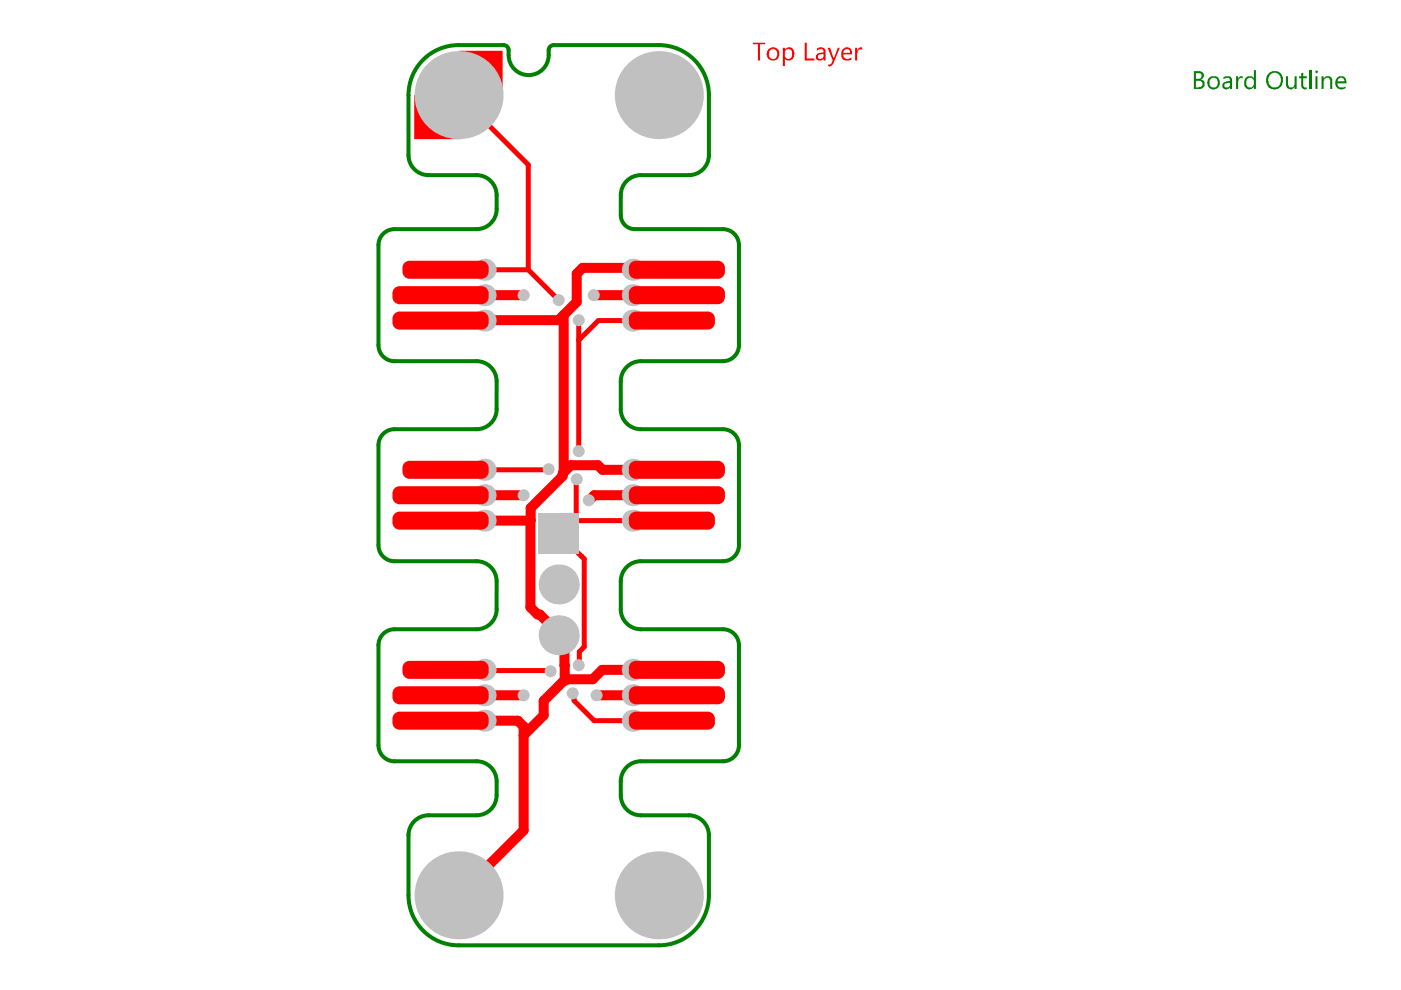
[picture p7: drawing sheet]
<svg xmlns="http://www.w3.org/2000/svg" width="297mm" height="210mm" viewBox="0 0 297 210" stroke-linecap="round" stroke-linejoin="round" font-family="sans-serif">
<g fill="none" stroke="#008000" stroke-width=".85">
<path d="M97.2 9.6h9.6M107.8 10.6v1.1M116.3 10.6v1.1M117.4 9.6h22.3M86.6 20.2v12.8M90.9 37.1h10.1M135.9 37.1h10.2M150.3 20.2v12.8M80.2 52v21.2M83.6 48.6h17.4M105.3 41.4v2.9M131.6 41.4v4.2"/>
<path d="M134.6 48.6h18.7M156.7 52v21.2M83.6 76.6h17.4M135.9 76.6h17.4M80.2 94.4v21.2M83.6 91h17.4M105.3 80.8v6M131.6 80.8v6M135.9 91h17.4M156.7 94.4v21.2M83.6 119h17.4M135.9 119h17.4"/>
<path d="M80.2 136.8v21.2M83.6 133.4h17.4M105.3 123.2v6M131.6 123.2v6M135.9 133.4h17.4M156.7 136.8v21.2M83.6 161.4h17.4M86.6 177v12.8M90.9 172.9h10.1M105.3 165.7v2.9M131.6 165.7v2.9M135.9 161.4h17.4"/>
<path d="M135.9 172.9h10.2M150.3 177v12.8M97.2 200.4h42.5"/>
</g>
<g fill="#008000">
<path d="M262.1 16.2h.4v.5l.1-.1a.6 .6 0 0 1 .9-.4l-.1 .4a.31 .31 0 0 0-.3-.1 .31 .31 0 0 0-.3 .2l-.2 .1-.1 .3v1.8h-.4z"/>
<path d="M272.6 16.2h.5v1.6a.67 .67 0 0 0 .5 .8 .67 .67 0 0 0 .8-.5l.1-1.9h.4v2.7h-.4v-.5a.98 .98 0 0 1-1.2 .5 .98 .98 0 0 1-.7-1.1z"/>
<path d="M275.9 15.5l.4-.1v.8h.8v.4h-.8v1.5a.49 .49 0 0 0 .3 .5 .49 .49 0 0 0 .5-.1v.4a.81 .81 0 0 1-1.2-.8v-1.5h-.5v-.4h.5z"/>
<path d="M253.6 15.5v1.2h.5a.6 .6 0 0 0 .7-.5 .6 .6 0 0 0-.5-.7zM253.6 17.1v1.4h.6v-.1a.58 .58 0 0 0 .8-.3l-.2-.7-.3-.3zM253.1 15.1h1.1a.9 .9 0 0 1 1 .7 .9 .9 0 0 1-.6 1v.1a.84 .84 0 0 1 .8 1.2 1.21 1.21 0 0 1-1.2 .8h-1.1z"/>
<path d="M256.6 16.8l-.1 .3a1.17 1.17 0 0 0 .5 1.4 .85 .85 0 0 0 1.2-.8 .93 .93 0 0 0-.4-1.1 .93 .93 0 0 0-1.1 .1zM256.1 16.7a1.42 1.42 0 0 1 2.1-.2 1.42 1.42 0 0 1 .1 2 1.42 1.42 0 0 1-2 0 1.71 1.71 0 0 1-.2-1.8z"/>
<path d="M259.6 17.9a.57 .57 0 0 0 .4 .6 .57 .57 0 0 0 .7-.3h.1v-.6h-.7zM259.4 16.4a1.08 1.08 0 0 1 1.1-.2 1.08 1.08 0 0 1 .7 .9v1.8h-.4v-.5a.83 .83 0 0 1-.9 .6 .83 .83 0 0 1-.7-.8v-.1a.92 .92 0 0 1 .8-.9l.8-.1v-.2a.69 .69 0 0 0-1.2-.2l-.2 .1z"/>
<path d="M264 16.6a1.19 1.19 0 0 1 1.9 0v-1.7h.4v4h-.4v-.5a1.19 1.19 0 0 1-1.6 .3 1.19 1.19 0 0 1-.5-1.5zM264.3 16.8a1.61 1.61 0 0 0 .3 1.6 .86 .86 0 0 0 1.3-.7v-.5a.84 .84 0 0 0-.7-.7 .84 .84 0 0 0-.9 .3z"/>
<path d="M269.1 16.1a1.69 1.69 0 0 0 1 2.4 1.33 1.33 0 0 0 1.5-1.5 1.34 1.34 0 0 0-.8-1.4 1.34 1.34 0 0 0-1.6 .4zM269 15.5a1.85 1.85 0 0 1 2.2-.2 1.85 1.85 0 0 1 .8 2.1 1.8 1.8 0 0 1-2.1 1.6 1.8 1.8 0 0 1-1.5-2.2l.1-.6z"/>
</g>
<path d="M277.8 14.9v4" fill="none" stroke="#008000" stroke-width=".43"/>
<g fill="#008000">
<path d="M280.2 16.2h.4v.4a1 1 0 0 1 1.1-.4 1 1 0 0 1 .8 .8v1.9h-.5v-1.7a.65 .65 0 0 0-.6-.7 .65 .65 0 0 0-.7 .6h-.1v1.8h-.4z"/>
<path d="M278.9 15a.31 .31 0 0 1 .4 0 .31 .31 0 0 1 0 .4 .31 .31 0 0 1-.4 0zM278.9 16.2h.4v2.7h-.4z"/>
<path d="M283.8 16.7l-.3 .5h1.5v-.2a.76 .76 0 0 0-1.2-.3zM283.4 16.5a1.17 1.17 0 0 1 1.4-.3 1.17 1.17 0 0 1 .7 1.2v.3h-2v.1a1.04 1.04 0 0 0 1.8 .5v.3a1.36 1.36 0 0 1-1.8 .1 1.36 1.36 0 0 1-.3-1.8z"/>
</g>
<g fill="none" stroke="#008000" stroke-width=".85">
<path d="M97.2 9.6a10.6 10.6 0 0 0-10.6 10.6M106.8 9.6a1.06 1.06 0 0 1 1 1M107.8 11.7a4.2 4.2 0 0 0 4.3 4.2 4.2 4.2 0 0 0 4.2-4.2M117.4 9.6a1.06 1.06 0 0 0-1.1 1M139.7 9.6a10.6 10.6 0 0 1 10.6 10.6M86.6 32.9a4.2 4.2 0 0 0 4.3 4.2M101 37.1a4.2 4.2 0 0 1 4.3 4.3M135.9 37.1a4.2 4.2 0 0 0-4.3 4.3M150.3 32.9a4.2 4.2 0 0 1-4.2 4.2M83.6 48.6a3.4 3.4 0 0 0-3.4 3.4M105.3 44.3a4.2 4.2 0 0 1-4.2 4.3M131.6 45.6a2.96 2.96 0 0 0 3 3"/>
<path d="M153.3 48.6a3.4 3.4 0 0 1 3.4 3.4M80.2 73.2a3.4 3.4 0 0 0 3.4 3.4M101 76.6a4.2 4.2 0 0 1 4.3 4.2M135.9 76.6a4.2 4.2 0 0 0-4.3 4.2M156.7 73.2a3.4 3.4 0 0 1-3.4 3.4M83.6 91a3.4 3.4 0 0 0-3.4 3.4M105.3 86.8a4.2 4.2 0 0 1-4.2 4.2M131.6 86.8a4.2 4.2 0 0 0 4.3 4.2M153.3 91a3.4 3.4 0 0 1 3.4 3.4M80.2 115.6a3.4 3.4 0 0 0 3.4 3.4M101 119a4.2 4.2 0 0 1 4.3 4.2M135.9 119a4.2 4.2 0 0 0-4.3 4.2"/>
<path d="M156.7 115.6a3.4 3.4 0 0 1-3.4 3.4M83.6 133.4a3.4 3.4 0 0 0-3.4 3.4M105.3 129.2a4.2 4.2 0 0 1-4.2 4.2M131.6 129.2a4.2 4.2 0 0 0 4.3 4.2M153.3 133.4a3.4 3.4 0 0 1 3.4 3.4M80.2 158a3.4 3.4 0 0 0 3.4 3.4M156.7 158a3.4 3.4 0 0 1-3.4 3.4M90.9 172.9a4.2 4.2 0 0 0-4.3 4.2M101 161.4a4.2 4.2 0 0 1 4.3 4.3M105.3 168.6a4.2 4.2 0 0 1-4.3 4.3M131.6 168.6a4.2 4.2 0 0 0 4.3 4.3M135.9 161.4a4.2 4.2 0 0 0-4.3 4.3"/>
<path d="M146.1 172.9a4.2 4.2 0 0 1 4.2 4.2M86.6 189.8a10.6 10.6 0 0 0 10.6 10.6M150.3 189.8a10.6 10.6 0 0 1-10.6 10.6"/>
</g>
<path d="M87.8 20.2l9.5-9.4h9.3v9.8l-8.9 8.9h-9.9z" fill="#f00"/>
<g fill="none" stroke="#f00" stroke-width="2.1">
<path d="M143.5 57.2h-9.3l-.4-.4h-10.3l-1.2 1.2v6l-3.9 3.9-25 .1M102.7 62.6h8.3M119.5 66.9v33.3M125.9 62.6h8.3M143.5 99.6h-15.8l-.9-1h-5.8l-1.7 1.8v.5l-6.8 6.8v2.7M93.4 110.4h19.1M102.7 105h8.3M112.5 110.4v18.4l1.5 1.5h.5l4 4v.4l1.2 1.2v8.2l-4.4 4.5v3.1l-4.3 4.2M134.2 105h-8.2l-1.2 1.1M93.4 152.8h16.4l1.2 1.2v22l-13.8 13.8M102.7 147.4h8.3M126.5 147.4h7.7"/>
<path d="M143.5 142h-15.8l-2 2h-5.5l-.3 .3"/>
</g>
<path d="M97.2 20.2l14.8 14.7v22.3M102.7 57.2h9.3M112 57.2l6.5 6.4M122.7 67.9v27.8M134.2 68h-7.3l-4.2 4.1M116.3 99.5l-.1 .1h-21.7M121.2 110.4h21.2M122.3 101.6l-.1 7.8-3.7 3.7 5.4 5.4v18.6l-1.1 1.1v2.7l-.1 .2M123.2 117.9h.1M102.7 142l.2 .2h13.7l.2 .1M121.4 147l.3 .3v1.2l4.3 4.3h8.2" fill="none" stroke="#f00" stroke-width="1.1"/>
<g fill="#f00">
<path d="M159.6 9.1h2.6v.3h-1.1v3.4h-.4v-3.4h-1.1z"/>
<path d="M170.6 9.1h.5v3.3h1.6v.4h-2.1z"/>
<path d="M175.5 10.1h.5l.8 2.3 .8-2.3h.5l-1.4 3.5-.8 .5-.3-.1v-.3l.6-.1 .4-.8z"/>
<path d="M181.3 10.1h.4v.6l.4-.5a.52 .52 0 0 1 .7-.1l-.1 .5a.57 .57 0 0 0-.7 0 .57 .57 0 0 0-.2 .6h-.1v1.6h-.4z"/>
<path d="M163.1 10.9v.3a1.02 1.02 0 0 0 1.2 1.3 1.24 1.24 0 0 0 0-2l-.3-.2-.5 .2zM162.9 10.5a1.41 1.41 0 0 1 2 0 1.41 1.41 0 0 1-.1 2 1.37 1.37 0 0 1-1.9 0 1.37 1.37 0 0 1 0-1.9z"/>
<path d="M166 10.1h.4v.5a1.12 1.12 0 0 1 1.3-.5 1.12 1.12 0 0 1 .8 1.1 1.74 1.74 0 0 1-.6 1.4 1.08 1.08 0 0 1-1.5-.2v1.6h-.4zM166.5 10.7l-.1 1a.76 .76 0 0 0 .8 .8 .76 .76 0 0 0 .7-.9v-.2a.78 .78 0 0 0-.3-.8 .78 .78 0 0 0-.9 0z"/>
<path d="M173.4 11.7a.61 .61 0 0 0 .6 .8 .61 .61 0 0 0 .6-.8v-.3l-.9 .1zM173.2 10.2a1.28 1.28 0 0 1 1.8 .4v2.2h-.4v-.4a.97 .97 0 0 1-1.6 0 .97 .97 0 0 1 .9-1.2l.7-.1a.66 .66 0 0 0-.4-.6 .66 .66 0 0 0-.7 .1l-.3 .2z"/>
<path d="M178.9 10.7l-.1 .5h1.4a.73 .73 0 0 0-.4-.7 .73 .73 0 0 0-.9 .2zM178.6 10.5h.1a1.07 1.07 0 0 1 1.3-.4 1.07 1.07 0 0 1 .6 1.1v.3h-1.8a.9 .9 0 0 0 .5 .9 .9 .9 0 0 0 1-.1l.2-.1v.4a2.05 2.05 0 0 1-1.8 0 2.04 2.04 0 0 1-.2-1.8z"/>
</g>
<g fill="#c0c0c0">
<circle cx="146.3" cy="147.4" r="1.27"/>
<circle cx="146.3" cy="62.6" r="1.27"/>
<circle cx="146.3" cy="105" r="1.27"/>
<circle cx="90.6" cy="62.6" r="1.27"/>
<circle cx="90.6" cy="105" r="1.27"/>
<circle cx="90.6" cy="147.4" r="1.27"/>
<circle cx="116.3" cy="99.5" r="1.27"/>
<circle cx="122.7" cy="95.7" r="1.27"/>
<circle cx="122.3" cy="101.6" r="1.27"/>
<circle cx="121.4" cy="147" r="1.27"/>
<circle cx="122.7" cy="141.1" r="1.27"/>
<circle cx="126.5" cy="147.4" r="1.27"/>
<circle cx="116.8" cy="142.3" r="1.27"/>
<circle cx="111" cy="105" r="1.27"/>
<circle cx="124.8" cy="106.1" r="1.27"/>
<circle cx="122.7" cy="67.9" r="1.27"/>
<circle cx="118.5" cy="63.6" r="1.27"/>
<circle cx="125.9" cy="62.6" r="1.27"/>
<circle cx="111" cy="147.4" r="1.27"/>
<circle cx="111" cy="62.6" r="1.27"/>
<circle cx="134.2" cy="105" r="2.33"/>
<circle cx="102.7" cy="105" r="2.33"/>
<circle cx="102.7" cy="68" r="2.33"/>
<circle cx="102.7" cy="99.6" r="2.33"/>
<circle cx="134.2" cy="99.6" r="2.33"/>
<circle cx="134.2" cy="68" r="2.33"/>
<circle cx="134.2" cy="110.4" r="2.33"/>
<circle cx="134.2" cy="142" r="2.33"/>
<circle cx="102.7" cy="57.2" r="2.33"/>
<circle cx="139.7" cy="20.2" r="9.3"/>
<circle cx="134.2" cy="62.6" r="2.33"/>
<circle cx="97.2" cy="20.2" r="9.3"/>
<circle cx="102.7" cy="62.6" r="2.33"/>
<circle cx="134.2" cy="57.2" r="2.33"/>
<circle cx="102.7" cy="142" r="2.33"/>
<circle cx="118.5" cy="123.9" r="4.2"/>
<circle cx="102.7" cy="110.4" r="2.33"/>
<circle cx="102.7" cy="152.8" r="2.33"/>
<circle cx="102.7" cy="147.4" r="2.33"/>
<circle cx="118.5" cy="134.7" r="4.2"/>
<circle cx="97.2" cy="189.8" r="9.3"/>
<circle cx="139.7" cy="189.8" r="9.3"/>
<circle cx="134.2" cy="152.8" r="2.33"/>
<circle cx="134.2" cy="147.4" r="2.33"/>
</g>
<path d="M114.2 108.9h8.5v8.5h-8.5z" fill-rule="evenodd" fill="#c0c0c0"/>
<g fill="#f00">
<path d="M133.3 62.2l1.5-1.5h17.4l1.5 1.5v.8l-1.5 1.5h-17.4l-1.5-1.5z" fill-rule="evenodd"/>
<path d="M133.3 56.8l1.5-1.5h17.4l1.5 1.5v.8l-1.5 1.5h-17.4l-1.5-1.5z" fill-rule="evenodd"/>
<path d="M133.3 104.6l1.5-1.5h17.4l1.5 1.5v.8l-1.5 1.5h-17.4l-1.5-1.5z" fill-rule="evenodd"/>
<path d="M133.3 99.2l1.5-1.5h17.4l1.5 1.5v.8l-1.5 1.5h-17.4l-1.5-1.5z" fill-rule="evenodd"/>
<path d="M83.2 104.6l1.5-1.5h17.4l1.5 1.5v.8l-1.5 1.5h-17.4l-1.5-1.5z" fill-rule="evenodd"/>
<path d="M83.2 110l1.5-1.5h17.4l1.5 1.5v.8l-1.5 1.5h-17.4l-1.5-1.5z" fill-rule="evenodd"/>
<path d="M133.3 147l1.5-1.5h17.4l1.5 1.5v.8l-1.5 1.5h-17.4l-1.5-1.5z" fill-rule="evenodd"/>
<path d="M133.3 141.6l1.5-1.5h17.4l1.5 1.5v.8l-1.5 1.5h-17.4l-1.5-1.5z" fill-rule="evenodd"/>
<path d="M83.2 62.2l1.5-1.5h17.4l1.5 1.5v.8l-1.5 1.5h-17.4l-1.5-1.5z" fill-rule="evenodd"/>
<path d="M83.2 67.5l1.5-1.4h17.4l1.5 1.4v.9l-1.5 1.5h-17.4l-1.5-1.5z" fill-rule="evenodd"/>
<path d="M133.3 67.5l1.5-1.4h15.3l1.5 1.4v.9l-1.5 1.5h-15.3l-1.5-1.5z" fill-rule="evenodd"/>
<path d="M85.3 141.6l1.5-1.5h15.3l1.5 1.5v.8l-1.5 1.5h-15.3l-1.5-1.5z" fill-rule="evenodd"/>
<path d="M83.2 152.4l1.5-1.5h17.4l1.5 1.5v.8l-1.5 1.5h-17.4l-1.5-1.5z" fill-rule="evenodd"/>
<path d="M83.2 147l1.5-1.5h17.4l1.5 1.5v.8l-1.5 1.5h-17.4l-1.5-1.5z" fill-rule="evenodd"/>
<path d="M133.3 110l1.5-1.5h15.3l1.5 1.5v.8l-1.5 1.5h-15.3l-1.5-1.5z" fill-rule="evenodd"/>
<path d="M85.3 99.2l1.5-1.5h15.3l1.5 1.5v.8l-1.5 1.5h-15.3l-1.5-1.5z" fill-rule="evenodd"/>
<path d="M133.3 152.4l1.5-1.5h15.3l1.5 1.5v.8l-1.5 1.5h-15.3l-1.5-1.5z" fill-rule="evenodd"/>
<path d="M85.3 56.8l1.5-1.5h15.3l1.5 1.5v.8l-1.5 1.5h-15.3l-1.5-1.5z" fill-rule="evenodd"/>
</g>
<g fill="#f00">
<path d="M152.2 63h1.5zM152.2 63h1.5a1.49 1.49 0 0 1-1.5 1.5z"/>
<path d="M152.2 60.7v1.5zM152.2 60.7a1.49 1.49 0 0 1 1.5 1.5h-1.5z"/>
<path d="M133.3 62.2h1.5zM133.6 61.3l.7-.6h.5v1.5h-1.5z"/>
<path d="M134.8 63v1.5zM133.3 63h1.5v1.5a1.49 1.49 0 0 1-1.5-1.5z"/>
<path d="M152.2 57.6h1.5zM152.2 57.6h1.5a1.49 1.49 0 0 1-1.5 1.5z"/>
<path d="M152.2 55.3v1.5zM152.2 55.3a1.49 1.49 0 0 1 1.5 1.5h-1.5z"/>
<path d="M133.3 56.8h1.5zM133.6 55.9l.7-.5 .5-.1v1.5h-1.5z"/>
<path d="M134.8 57.6v1.5zM133.3 57.6h1.5v1.5a1.49 1.49 0 0 1-1.5-1.5z"/>
<path d="M152.2 105.4h1.5zM152.2 105.4h1.5a1.49 1.49 0 0 1-1.5 1.5z"/>
<path d="M152.2 103.1v1.5zM152.2 103.1a1.49 1.49 0 0 1 1.5 1.5h-1.5z"/>
<path d="M133.3 104.6h1.5zM133.6 103.7l.7-.5 .5-.1v1.5h-1.5z"/>
<path d="M134.8 105.4v1.5zM133.3 105.4h1.5v1.5a1.49 1.49 0 0 1-1.5-1.5z"/>
<path d="M152.2 100h1.5zM152.2 100h1.5a1.49 1.49 0 0 1-1.5 1.5z"/>
<path d="M152.2 97.7v1.5zM152.2 97.7a1.49 1.49 0 0 1 1.5 1.5h-1.5z"/>
<path d="M133.3 99.2h1.5zM133.6 98.3l.7-.5 .5-.1v1.5h-1.5z"/>
<path d="M134.8 100v1.5zM133.3 100h1.5v1.5a1.49 1.49 0 0 1-1.5-1.5z"/>
<path d="M83.2 104.6h1.5zM83.5 103.7l.7-.5 .5-.1v1.5h-1.5z"/>
<path d="M84.7 105.4v1.5zM83.2 105.4h1.5v1.5a1.49 1.49 0 0 1-1.5-1.5z"/>
<path d="M102.1 105.4h1.5zM102.1 105.4h1.5a1.49 1.49 0 0 1-1.5 1.5z"/>
<path d="M102.1 103.1v1.5zM102.1 103.1a1.49 1.49 0 0 1 1.5 1.5h-1.5z"/>
<path d="M83.2 110h1.5zM83.5 109.1l.7-.5 .5-.1v1.5h-1.5z"/>
<path d="M84.7 110.8v1.5zM83.2 110.8h1.5v1.5a1.49 1.49 0 0 1-1.5-1.5z"/>
<path d="M102.1 110.8h1.5zM102.1 110.8h1.5a1.49 1.49 0 0 1-1.5 1.5z"/>
<path d="M102.1 108.5v1.5zM102.1 108.5a1.49 1.49 0 0 1 1.5 1.5h-1.5z"/>
<path d="M152.2 147.8h1.5zM152.2 147.8h1.5a1.49 1.49 0 0 1-1.5 1.5z"/>
<path d="M152.2 145.5v1.5zM152.2 145.5a1.49 1.49 0 0 1 1.5 1.5h-1.5z"/>
<path d="M133.3 147h1.5zM133.6 146.1l.7-.5 .5-.1v1.5h-1.5z"/>
<path d="M134.8 147.8v1.5zM133.3 147.8h1.5v1.5a1.49 1.49 0 0 1-1.5-1.5z"/>
<path d="M152.2 142.4h1.5zM152.2 142.4h1.5a1.49 1.49 0 0 1-1.5 1.5z"/>
<path d="M152.2 140.1v1.5zM152.2 140.1a1.49 1.49 0 0 1 1.5 1.5h-1.5z"/>
<path d="M133.3 141.6h1.5zM133.6 140.7l.7-.5 .5-.1v1.5h-1.5z"/>
<path d="M134.8 142.4v1.5zM133.3 142.4h1.5v1.5a1.49 1.49 0 0 1-1.5-1.5z"/>
<path d="M83.2 62.2h1.5zM83.5 61.3l.7-.6h.5v1.5h-1.5z"/>
<path d="M84.7 63v1.5zM83.2 63h1.5v1.5a1.49 1.49 0 0 1-1.5-1.5z"/>
<path d="M102.1 63h1.5zM102.1 63h1.5a1.49 1.49 0 0 1-1.5 1.5z"/>
<path d="M102.1 60.7v1.5zM102.1 60.7a1.49 1.49 0 0 1 1.5 1.5h-1.5z"/>
<path d="M83.2 67.5h1.5zM83.5 66.7l.7-.6h.5v1.4h-1.5z"/>
<path d="M84.7 68.4v1.5zM83.2 68.4h1.5v1.5a1.49 1.49 0 0 1-1.5-1.5z"/>
<path d="M102.1 68.4h1.5zM102.1 68.4h1.5a1.49 1.49 0 0 1-1.5 1.5z"/>
<path d="M102.1 66.1v1.4zM102.1 66.1a1.49 1.49 0 0 1 1.5 1.4h-1.5z"/>
<path d="M150.1 68.4h1.5zM150.1 68.4h1.5a1.49 1.49 0 0 1-1.5 1.5z"/>
<path d="M150.1 66.1v1.4zM150.1 66.1a1.49 1.49 0 0 1 1.5 1.4h-1.5z"/>
<path d="M133.3 67.5h1.5zM133.6 66.7l.7-.6h.5v1.4h-1.5z"/>
<path d="M134.8 68.4v1.5zM133.3 68.4h1.5v1.5a1.49 1.49 0 0 1-1.5-1.5z"/>
<path d="M85.3 141.6h1.5zM85.6 140.7l.8-.5 .4-.1v1.5h-1.5z"/>
<path d="M86.8 142.4v1.5zM85.3 142.4h1.5v1.5a1.49 1.49 0 0 1-1.5-1.5z"/>
<path d="M102.1 142.4h1.5zM102.1 142.4h1.5a1.49 1.49 0 0 1-1.5 1.5z"/>
<path d="M102.1 140.1v1.5zM102.1 140.1a1.49 1.49 0 0 1 1.5 1.5h-1.5z"/>
<path d="M83.2 152.4h1.5zM83.5 151.5l.7-.5 .5-.1v1.5h-1.5z"/>
<path d="M84.7 153.2v1.5zM83.2 153.2h1.5v1.5a1.49 1.49 0 0 1-1.5-1.5z"/>
<path d="M102.1 153.2h1.5zM102.1 153.2h1.5a1.49 1.49 0 0 1-1.5 1.5z"/>
<path d="M102.1 150.9v1.5zM102.1 150.9a1.49 1.49 0 0 1 1.5 1.5h-1.5z"/>
<path d="M83.2 147h1.5zM83.5 146.1l.7-.5 .5-.1v1.5h-1.5z"/>
<path d="M84.7 147.8v1.5zM83.2 147.8h1.5v1.5a1.49 1.49 0 0 1-1.5-1.5z"/>
<path d="M102.1 147.8h1.5zM102.1 147.8h1.5a1.49 1.49 0 0 1-1.5 1.5z"/>
<path d="M102.1 145.5v1.5zM102.1 145.5a1.49 1.49 0 0 1 1.5 1.5h-1.5z"/>
<path d="M150.1 110.8h1.5zM150.1 110.8h1.5a1.49 1.49 0 0 1-1.5 1.5z"/>
<path d="M150.1 108.5v1.5zM150.1 108.5a1.49 1.49 0 0 1 1.5 1.5h-1.5z"/>
<path d="M133.3 110h1.5zM133.6 109.1l.7-.5 .5-.1v1.5h-1.5z"/>
<path d="M134.8 110.8v1.5zM133.3 110.8h1.5v1.5a1.49 1.49 0 0 1-1.5-1.5z"/>
<path d="M85.3 99.2h1.5zM85.6 98.3l.8-.5 .4-.1v1.5h-1.5z"/>
<path d="M86.8 100v1.5zM85.3 100h1.5v1.5a1.49 1.49 0 0 1-1.5-1.5z"/>
<path d="M102.1 100h1.5zM102.1 100h1.5a1.49 1.49 0 0 1-1.5 1.5z"/>
<path d="M102.1 97.7v1.5zM102.1 97.7a1.49 1.49 0 0 1 1.5 1.5h-1.5z"/>
<path d="M150.1 153.2h1.5zM150.1 153.2h1.5a1.49 1.49 0 0 1-1.5 1.5z"/>
<path d="M150.1 150.9v1.5zM150.1 150.9a1.49 1.49 0 0 1 1.5 1.5h-1.5z"/>
<path d="M133.3 152.4h1.5zM133.6 151.5l.7-.5 .5-.1v1.5h-1.5z"/>
<path d="M134.8 153.2v1.5zM133.3 153.2h1.5v1.5a1.49 1.49 0 0 1-1.5-1.5z"/>
<path d="M85.3 56.8h1.5zM85.6 55.9l.8-.5 .4-.1v1.5h-1.5z"/>
<path d="M86.8 57.6v1.5zM85.3 57.6h1.5v1.5a1.49 1.49 0 0 1-1.5-1.5z"/>
<path d="M102.1 57.6h1.5zM102.1 57.6h1.5a1.49 1.49 0 0 1-1.5 1.5z"/>
<path d="M102.1 55.3v1.5zM102.1 55.3a1.49 1.49 0 0 1 1.5 1.5h-1.5z"/>
</g>
</svg>
